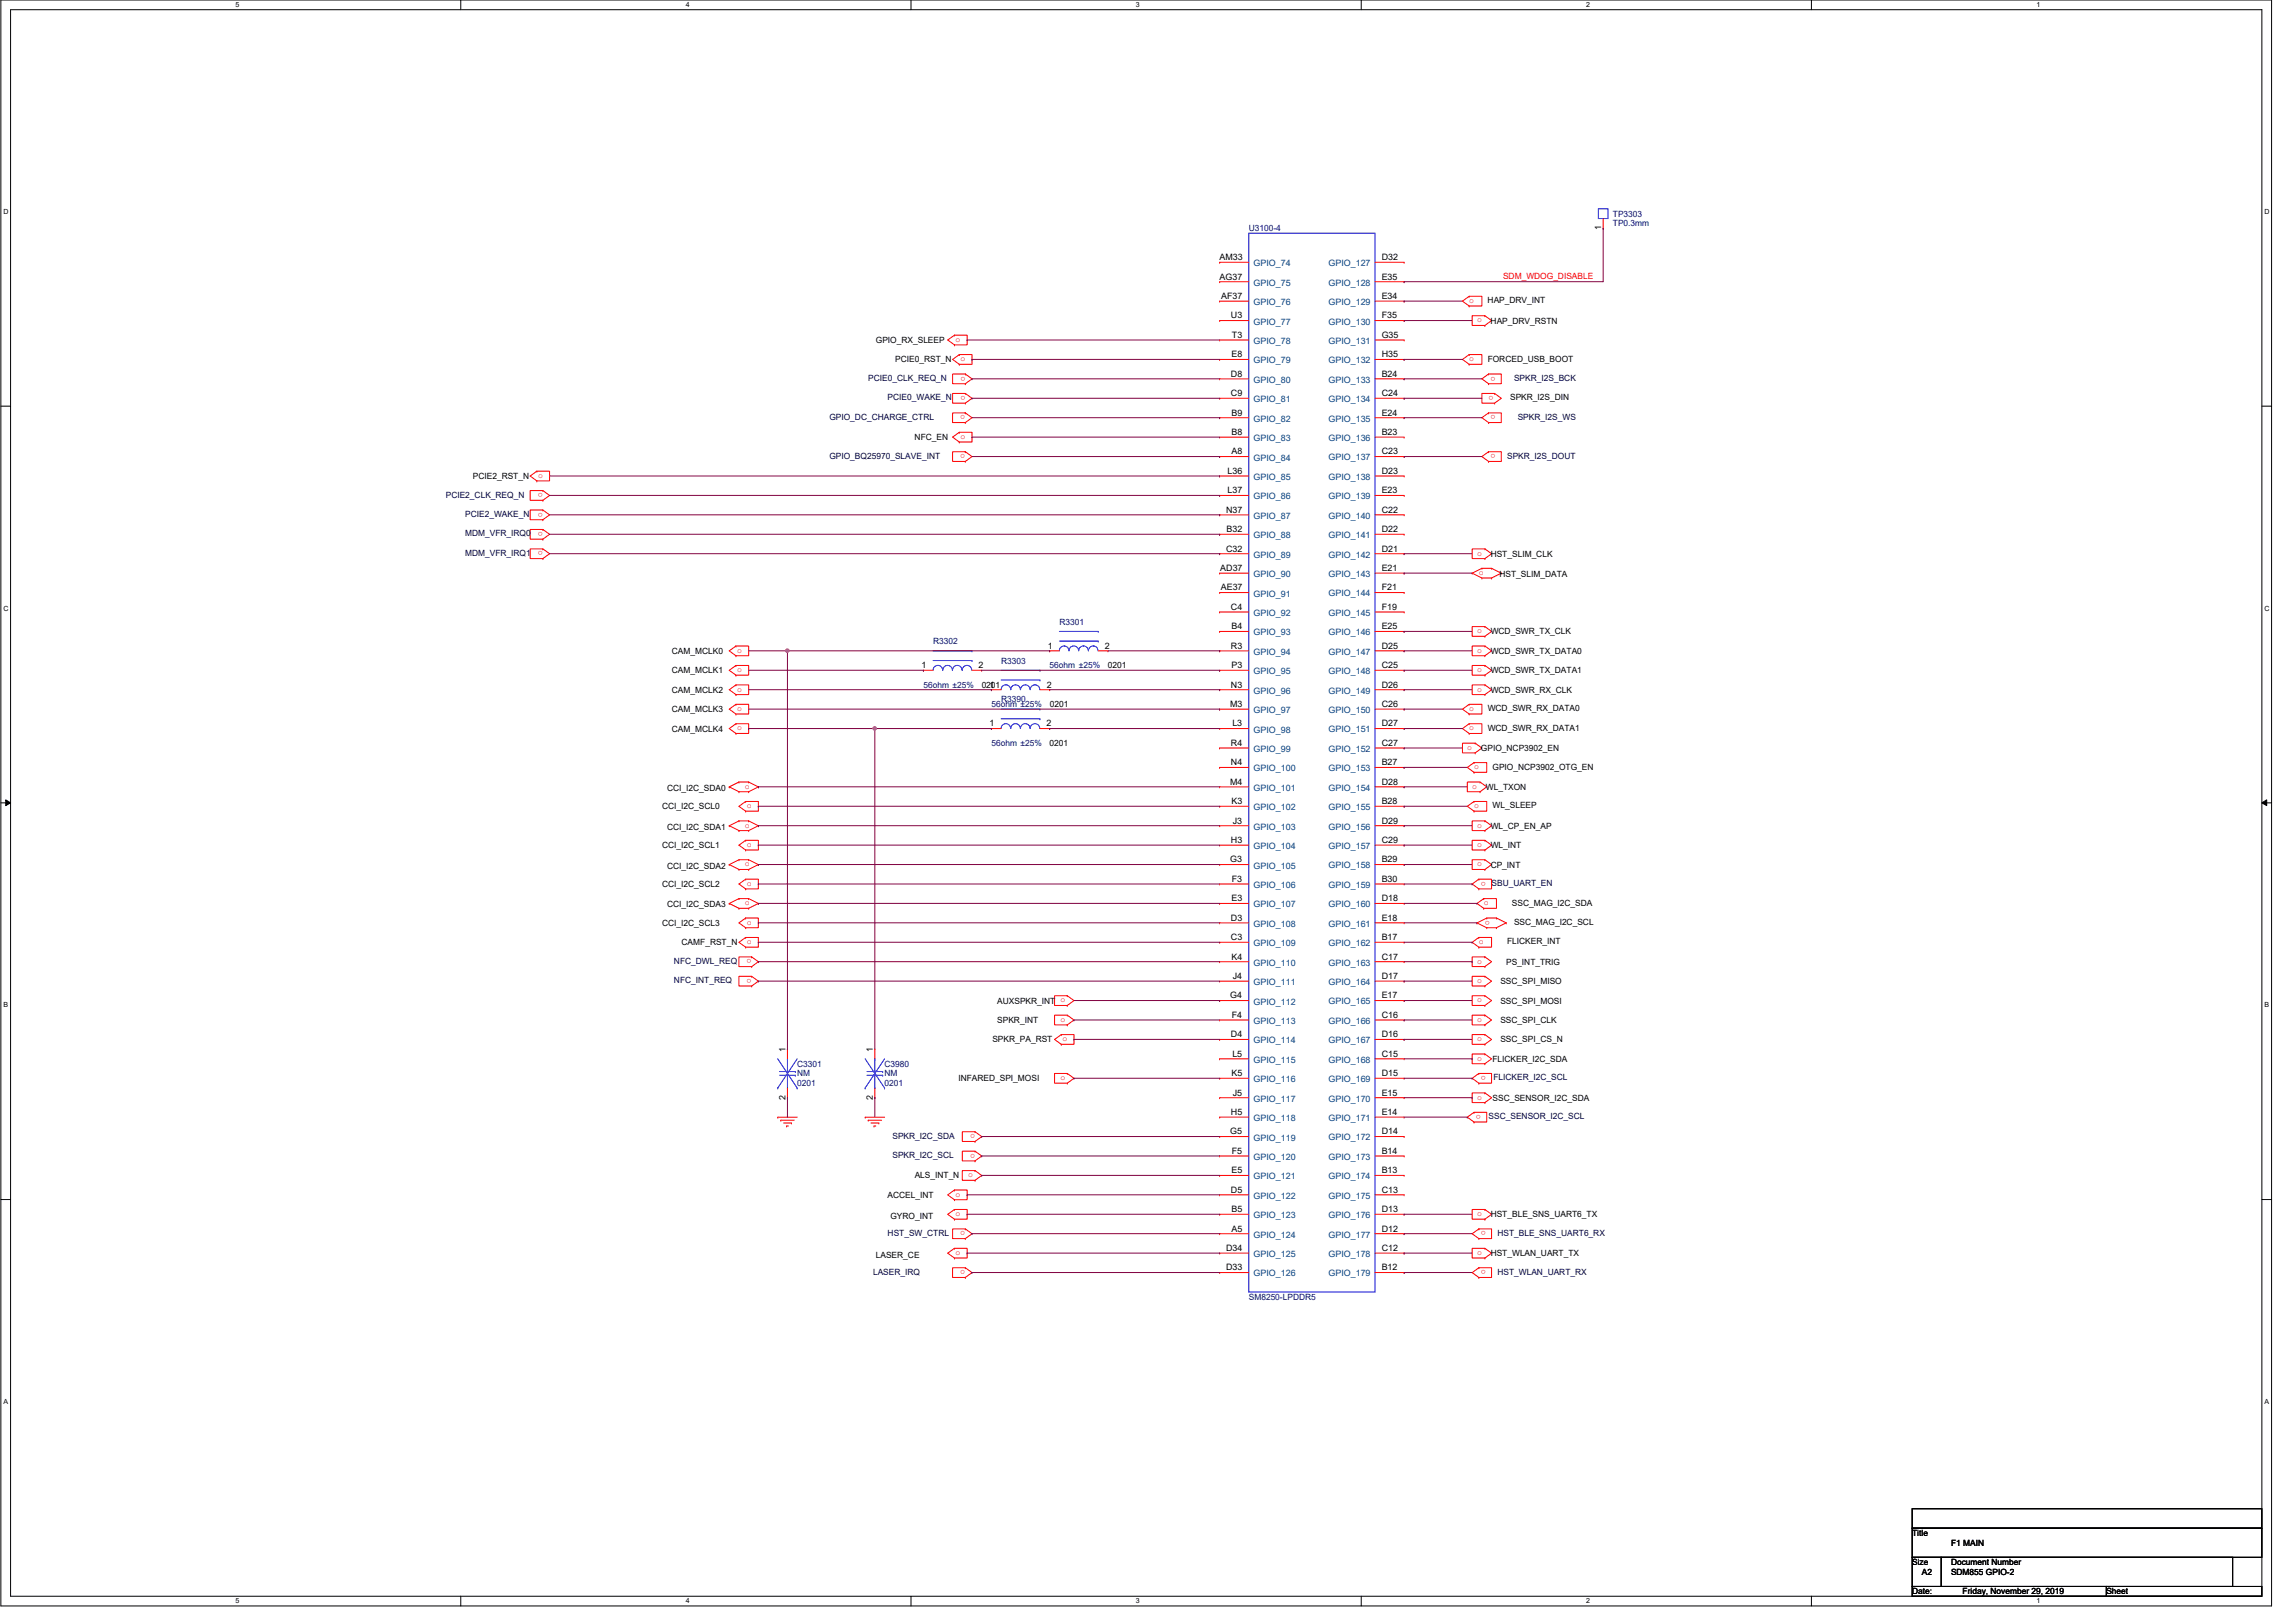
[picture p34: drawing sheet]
<svg xmlns="http://www.w3.org/2000/svg" width="420mm" height="297mm" viewBox="0 0 420 297" stroke-linecap="round" stroke-linejoin="round" font-family="sans-serif">
<defs><g id="words">
<g font-size="1.6" fill="#000080">
<text x="295.3" y="39.7">TP3303</text>
<text x="295.3" y="41.4">TP0.3mm</text>
<text x="228.6" y="42.3">U3100-4</text>
<text x="170.8" y="117.9">R3302</text>
<text x="193.9" y="114.3">R3301</text>
<text x="169.1" y="125.9">56ohm ±25%</text>
<text x="183.3" y="121.4">R3303</text>
<text x="192.2" y="122.3">56ohm ±25%</text>
<text x="181.5" y="129.5">56ohm ±25%</text>
<text x="183.3" y="128.6">R3390</text>
<text x="181.5" y="136.6">56ohm ±25%</text>
<text x="145.9" y="195.2">C3301</text>
<text x="145.9" y="197">NM</text>
<text x="161.9" y="195.2">C3980</text>
<text x="161.9" y="197">NM</text>
<text x="145.9" y="198.8">0201</text>
<text x="161.9" y="198.8">0201</text>
<text x="228.6" y="237.9">SM8250-LPDDR5</text>
</g>
<g font-size="1.6">
<text x="223.2" y="47.6">AM33</text>
<text x="253" y="47.6">D32</text>
<text x="293.1" y="42.1" transform="rotate(-90 293.1 42.1)">1</text>
<text x="223.3" y="51.2">AG37</text>
<text x="253" y="51.2">E35</text>
<text x="223.6" y="54.7">AF37</text>
<text x="225.4" y="58.3">U3</text>
<text x="253" y="58.3">F35</text>
<text x="253" y="54.7">E34</text>
<text x="272.4" y="55.5">HAP_DRV_INT</text>
<text x="272.9" y="59.2">HAP_DRV_RSTN</text>
<text x="160.3" y="62.8">GPIO_RX_SLEEP</text>
<text x="225.4" y="65.4">E8</text>
<text x="225.5" y="61.8">T3</text>
<text x="253" y="65.4">H35</text>
<text x="253" y="61.8">G35</text>
<text x="163.9" y="66.3">PCIE0_RST_N</text>
<text x="225.4" y="69">D8</text>
<text x="253" y="69">B24</text>
<text x="272.4" y="66.2">FORCED_USB_BOOT</text>
<text x="225.4" y="72.5">C9</text>
<text x="225.4" y="76.1">B9</text>
<text x="253" y="76.1">E24</text>
<text x="253" y="72.5">C24</text>
<text x="276.5" y="73.3">SPKR_I2S_DIN</text>
<text x="167.5" y="80.6">NFC_EN</text>
<text x="225.4" y="83.2">A8</text>
<text x="225.4" y="79.6">B8</text>
<text x="253" y="83.2">C23</text>
<text x="253" y="79.6">B23</text>
<text x="86.6" y="87.7">PCIE2_RST_N</text>
<text x="224.7" y="86.7">L36</text>
<text x="253" y="86.7">D23</text>
<text x="224.5" y="93.8">N37</text>
<text x="224.7" y="90.3">L37</text>
<text x="253" y="93.8">C22</text>
<text x="253" y="90.3">E23</text>
<text x="224.5" y="101">C32</text>
<text x="224.6" y="97.4">B32</text>
<text x="253" y="101">D21</text>
<text x="253" y="97.4">D22</text>
<text x="272.9" y="101.9">HST_SLIM_CLK</text>
<text x="223.4" y="104.5">AD37</text>
<text x="253" y="104.5">E21</text>
<text x="274.5" y="105.6">HST_SLIM_DATA</text>
<text x="223.5" y="108.1">AE37</text>
<text x="225.4" y="111.6">C4</text>
<text x="253" y="111.6">F19</text>
<text x="253" y="108.1">F21</text>
<text x="123" y="119.7">CAM_MCLK0</text>
<text x="191.8" y="118.7">1</text>
<text x="202.3" y="118.7">2</text>
<text x="225.4" y="118.7">R3</text>
<text x="225.4" y="115.2">B4</text>
<text x="253" y="118.7">D25</text>
<text x="253" y="115.2">E25</text>
<text x="272.9" y="119.7">WCD_SWR_TX_DATA0</text>
<text x="272.9" y="116.1">WCD_SWR_TX_CLK</text>
<text x="123" y="123.2">CAM_MCLK1</text>
<text x="168.7" y="122.3">1</text>
<text x="179.2" y="122.3">2</text>
<text x="179.7" y="125.9">0201</text>
<text x="181.2" y="125.9">1</text>
<text x="191.6" y="125.9">2</text>
<text x="202.8" y="122.3">0201</text>
<text x="225.4" y="125.9">N3</text>
<text x="225.4" y="122.3">P3</text>
<text x="253" y="125.8">D26</text>
<text x="253" y="122.3">C25</text>
<text x="272.9" y="123.2">WCD_SWR_TX_DATA1</text>
<text x="123" y="130.3">CAM_MCLK3</text>
<text x="123" y="126.8">CAM_MCLK2</text>
<text x="192.2" y="129.5">0201</text>
<text x="225.2" y="129.4">M3</text>
<text x="253" y="129.4">C26</text>
<text x="272.4" y="130.2">WCD_SWR_RX_DATA0</text>
<text x="272.9" y="126.8">WCD_SWR_RX_CLK</text>
<text x="123" y="133.9">CAM_MCLK4</text>
<text x="181.2" y="133">1</text>
<text x="191.6" y="133">2</text>
<text x="192.2" y="136.6">0201</text>
<text x="225.4" y="136.5">R4</text>
<text x="225.6" y="133">L3</text>
<text x="253" y="136.5">C27</text>
<text x="253" y="133">D27</text>
<text x="271.1" y="137.5">GPIO_NCP3902_EN</text>
<text x="272.4" y="133.7">WCD_SWR_RX_DATA1</text>
<text x="225.2" y="143.6">M4</text>
<text x="225.4" y="140.1">N4</text>
<text x="253" y="143.6">D28</text>
<text x="253" y="140.1">B27</text>
<text x="273.2" y="140.8">GPIO_NCP3902_OTG_EN</text>
<text x="121.2" y="148.1">CCI_I2C_SCL0</text>
<text x="122.1" y="144.7">CCI_I2C_SDA0</text>
<text x="225.4" y="147.2">K3</text>
<text x="253" y="147.2">B28</text>
<text x="272" y="144.6">WL_TXON</text>
<text x="273.2" y="148">WL_SLEEP</text>
<text x="121.2" y="155.2">CCI_I2C_SCL1</text>
<text x="122.1" y="151.8">CCI_I2C_SDA1</text>
<text x="225.4" y="154.3">H3</text>
<text x="225.7" y="150.7">J3</text>
<text x="253" y="154.3">C29</text>
<text x="253" y="150.7">D29</text>
<text x="272.9" y="155.2">WL_INT</text>
<text x="272.9" y="151.7">WL_CP_EN_AP</text>
<text x="122.1" y="159">CCI_I2C_SDA2</text>
<text x="225.2" y="157.9">G3</text>
<text x="225.5" y="161.4">F3</text>
<text x="253" y="161.4">B30</text>
<text x="253" y="157.8">B29</text>
<text x="272.9" y="158.8">CP_INT</text>
<text x="121.2" y="162.3">CCI_I2C_SCL2</text>
<text x="122.1" y="166.1">CCI_I2C_SDA3</text>
<text x="225.4" y="165">E3</text>
<text x="253" y="165">D18</text>
<text x="276.8" y="165.7">SSC_MAG_I2C_SDA</text>
<text x="121.2" y="169.5">CCI_I2C_SCL3</text>
<text x="124.8" y="173">CAMF_RST_N</text>
<text x="225.4" y="172.1">C3</text>
<text x="225.4" y="168.5">D3</text>
<text x="253" y="172.1">B17</text>
<text x="253" y="168.5">E18</text>
<text x="275.9" y="172.8">FLICKER_INT</text>
<text x="277.2" y="169.3">SSC_MAG_I2C_SCL</text>
<text x="225.4" y="175.6">K4</text>
<text x="225.7" y="179.2">J4</text>
<text x="253" y="179.2">D17</text>
<text x="253" y="175.6">C17</text>
<text x="275.7" y="176.6">PS_INT_TRIG</text>
<text x="182.6" y="183.7">AUXSPKR_INT o</text>
<text x="225.2" y="182.7">G4</text>
<text x="253" y="182.7">E17</text>
<text x="274.7" y="183.7">SSC_SPI_MOSI</text>
<text x="274.7" y="180.1">SSC_SPI_MISO</text>
<text x="181.7" y="190.8">SPKR_PA_RST</text>
<text x="182.6" y="187.2">SPKR_INT</text>
<text x="225.4" y="189.9">D4</text>
<text x="225.5" y="186.3">F4</text>
<text x="253" y="189.8">D16</text>
<text x="253" y="186.3">C16</text>
<text x="274.7" y="190.8">SSC_SPI_CS_N</text>
<text x="274.7" y="187.2">SSC_SPI_CLK</text>
<text x="143.8" y="192.6" transform="rotate(-90 143.8 192.6)">1</text>
<text x="159.8" y="192.6" transform="rotate(-90 159.8 192.6)">1</text>
<text x="175.5" y="197.9">INFARED_SPI_MOSI</text>
<text x="225.4" y="197">K5</text>
<text x="225.6" y="193.4">L5</text>
<text x="253" y="197">D15</text>
<text x="253" y="193.4">C15</text>
<text x="273.2" y="194.3">FLICKER_I2C_SDA</text>
<text x="143.8" y="201.2" transform="rotate(-90 143.8 201.2)">2</text>
<text x="159.8" y="201.2" transform="rotate(-90 159.8 201.2)">2</text>
<text x="225.7" y="200.5">J5</text>
<text x="253" y="200.5">E15</text>
<text x="273.2" y="201.5">SSC_SENSOR_I2C_SDA</text>
<text x="225.2" y="207.6">G5</text>
<text x="225.4" y="204.1">H5</text>
<text x="253" y="207.6">D14</text>
<text x="253" y="204.1">E14</text>
<text x="167.5" y="215.7">ALS_INT_N</text>
<text x="225.4" y="214.7">E5</text>
<text x="225.5" y="211.2">F5</text>
<text x="253" y="214.7">B13</text>
<text x="253" y="211.2">B14</text>
<text x="162.5" y="219.2">ACCEL_INT</text>
<text x="225.4" y="218.3">D5</text>
<text x="225.4" y="221.9">B5</text>
<text x="253" y="221.9">D13</text>
<text x="253" y="218.3">C13</text>
<text x="163" y="223.1">GYRO_INT</text>
<text x="225.4" y="225.4">A5</text>
<text x="253" y="225.4">D12</text>
<text x="272.9" y="222.8">HST_BLE_SNS_UART6_TX</text>
<text x="160.3" y="230.2">LASER_CE</text>
<text x="224.5" y="232.5">D33</text>
<text x="224.5" y="229">D34</text>
<text x="253" y="232.5">B12</text>
<text x="253" y="229">C12</text>
<text x="272.9" y="229.9">HST_WLAN_UART_TX</text>
<text x="350.1" y="281.1">Title</text>
<text x="350.1" y="286.5">Size</text>
<text x="357.2" y="286.5">Document Number</text>
<text x="357.2" y="282.9">F1 MAIN</text>
<text x="350.1" y="291.8">Date:</text>
<text x="351.9" y="288.2">A2</text>
<text x="357.2" y="288.2">SDM855 GPIO-2</text>
<text x="359.3" y="291.8">Friday, November 29, 2019</text>
<text x="385.6" y="291.8">Sheet</text>
</g>
<g font-size="1.6" fill="#004080">
<text x="229.5" y="52.3">GPIO_75</text>
<text x="229.5" y="48.7">GPIO_74</text>
<text x="243.2" y="52.3">GPIO_128</text>
<text x="243.2" y="48.7">GPIO_127</text>
<text x="229.5" y="59.4">GPIO_77</text>
<text x="229.5" y="55.8">GPIO_76</text>
<text x="243.2" y="59.4">GPIO_130</text>
<text x="243.2" y="55.8">GPIO_129</text>
<text x="229.5" y="62.9">GPIO_78</text>
<text x="243.2" y="62.9">GPIO_131</text>
<text x="229.5" y="70.1">GPIO_80</text>
<text x="229.5" y="66.5">GPIO_79</text>
<text x="243.2" y="70.1">GPIO_133</text>
<text x="243.2" y="66.5">GPIO_132</text>
<text x="229.5" y="77.2">GPIO_82</text>
<text x="229.5" y="73.6">GPIO_81</text>
<text x="243.2" y="77.2">GPIO_135</text>
<text x="243.2" y="73.6">GPIO_134</text>
<text x="229.5" y="80.7">GPIO_83</text>
<text x="243.2" y="80.7">GPIO_136</text>
<text x="229.5" y="87.8">GPIO_85</text>
<text x="229.5" y="84.3">GPIO_84</text>
<text x="243.2" y="87.8">GPIO_138</text>
<text x="243.2" y="84.3">GPIO_137</text>
<text x="229.5" y="94.9">GPIO_87</text>
<text x="229.5" y="91.4">GPIO_86</text>
<text x="243.2" y="94.9">GPIO_140</text>
<text x="243.2" y="91.4">GPIO_139</text>
<text x="229.5" y="98.5">GPIO_88</text>
<text x="243.2" y="98.5">GPIO_141</text>
<text x="229.5" y="105.6">GPIO_90</text>
<text x="229.5" y="102.1">GPIO_89</text>
<text x="243.2" y="105.6">GPIO_143</text>
<text x="243.2" y="102.1">GPIO_142</text>
<text x="229.5" y="112.7">GPIO_92</text>
<text x="229.5" y="109.2">GPIO_91</text>
<text x="243.2" y="112.7">GPIO_145</text>
<text x="243.2" y="109.2">GPIO_144</text>
<text x="229.5" y="119.8">GPIO_94</text>
<text x="229.5" y="116.3">GPIO_93</text>
<text x="243.2" y="119.8">GPIO_147</text>
<text x="243.2" y="116.3">GPIO_146</text>
<text x="229.5" y="123.4">GPIO_95</text>
<text x="243.2" y="123.4">GPIO_148</text>
<text x="229.5" y="130.5">GPIO_97</text>
<text x="229.5" y="127">GPIO_96</text>
<text x="243.2" y="130.5">GPIO_150</text>
<text x="243.2" y="126.9">GPIO_149</text>
<text x="229.5" y="137.6">GPIO_99</text>
<text x="229.5" y="134.1">GPIO_98</text>
<text x="243.2" y="137.6">GPIO_152</text>
<text x="243.2" y="134.1">GPIO_151</text>
<text x="229.5" y="141.2">GPIO_100</text>
<text x="243.2" y="141.2">GPIO_153</text>
<text x="229.5" y="148.3">GPIO_102</text>
<text x="229.5" y="144.7">GPIO_101</text>
<text x="243.2" y="148.3">GPIO_155</text>
<text x="243.2" y="144.7">GPIO_154</text>
<text x="229.5" y="155.4">GPIO_104</text>
<text x="229.5" y="151.8">GPIO_103</text>
<text x="243.2" y="155.4">GPIO_157</text>
<text x="243.2" y="151.8">GPIO_156</text>
<text x="229.5" y="159">GPIO_105</text>
<text x="243.2" y="158.9">GPIO_158</text>
<text x="229.5" y="166.1">GPIO_107</text>
<text x="229.5" y="162.5">GPIO_106</text>
<text x="243.2" y="166.1">GPIO_160</text>
<text x="243.2" y="162.5">GPIO_159</text>
<text x="229.5" y="173.2">GPIO_109</text>
<text x="229.5" y="169.6">GPIO_108</text>
<text x="243.2" y="173.2">GPIO_162</text>
<text x="243.2" y="169.6">GPIO_161</text>
<text x="229.5" y="176.7">GPIO_110</text>
<text x="243.2" y="176.7">GPIO_163</text>
<text x="229.5" y="183.8">GPIO_112</text>
<text x="229.5" y="180.3">GPIO_111</text>
<text x="243.2" y="183.8">GPIO_165</text>
<text x="243.2" y="180.3">GPIO_164</text>
<text x="229.5" y="191">GPIO_114</text>
<text x="229.5" y="187.4">GPIO_113</text>
<text x="243.2" y="191">GPIO_167</text>
<text x="243.2" y="187.4">GPIO_166</text>
<text x="229.5" y="194.5">GPIO_115</text>
<text x="243.2" y="194.5">GPIO_168</text>
<text x="229.5" y="201.6">GPIO_117</text>
<text x="229.5" y="198.1">GPIO_116</text>
<text x="243.2" y="201.6">GPIO_170</text>
<text x="243.2" y="198.1">GPIO_169</text>
<text x="229.5" y="208.7">GPIO_119</text>
<text x="229.5" y="205.2">GPIO_118</text>
<text x="243.2" y="208.7">GPIO_172</text>
<text x="243.2" y="205.2">GPIO_171</text>
<text x="229.5" y="215.8">GPIO_121</text>
<text x="229.5" y="212.3">GPIO_120</text>
<text x="243.2" y="215.8">GPIO_174</text>
<text x="243.2" y="212.3">GPIO_173</text>
<text x="229.5" y="219.4">GPIO_122</text>
<text x="243.2" y="219.4">GPIO_175</text>
<text x="229.5" y="226.5">GPIO_124</text>
<text x="229.5" y="223">GPIO_123</text>
<text x="243.2" y="226.5">GPIO_177</text>
<text x="243.2" y="223">GPIO_176</text>
<text x="229.5" y="233.6">GPIO_126</text>
<text x="229.5" y="230.1">GPIO_125</text>
<text x="243.2" y="233.6">GPIO_179</text>
<text x="243.2" y="230.1">GPIO_178</text>
</g>
<g font-size="1.6" fill="#f00">
<text x="275.2" y="51">SDM_WDOG_DISABLE</text>
<text x="269" y="55.5">o</text>
<text x="270.4" y="59">o</text>
<text x="174.9" y="62.6">o</text>
<text x="175.8" y="66.1">o</text>
<text x="176.7" y="68.9" transform="rotate(180 176.7 68.9)">o</text>
<text x="269" y="66.1">o</text>
<text x="273.8" y="68.9" transform="rotate(180 273.8 68.9)">o</text>
<text x="176.7" y="76" transform="rotate(180 176.7 76)">o</text>
<text x="176.7" y="72.5" transform="rotate(180 176.7 72.5)">o</text>
<text x="273.4" y="72.5" transform="rotate(180 273.4 72.5)">o</text>
<text x="273.8" y="76" transform="rotate(180 273.8 76)">o</text>
<text x="175.8" y="80.3">o</text>
<text x="176.7" y="83.1" transform="rotate(180 176.7 83.1)">o</text>
<text x="273.8" y="83.1" transform="rotate(180 273.8 83.1)">o</text>
<text x="98.5" y="87.5">o</text>
<text x="99.4" y="93.8" transform="rotate(180 99.4 93.8)">o</text>
<text x="99.4" y="90.3" transform="rotate(180 99.4 90.3)">o</text>
<text x="99.4" y="100.9" transform="rotate(180 99.4 100.9)">o</text>
<text x="99.4" y="97.4" transform="rotate(180 99.4 97.4)">o</text>
<text x="270.4" y="101.7">o</text>
<text x="270.7" y="105.2">o</text>
<text x="134.9" y="119.5">o</text>
<text x="270.4" y="119.5">o</text>
<text x="270.4" y="115.9">o</text>
<text x="134.9" y="123">o</text>
<text x="270.4" y="123">o</text>
<text x="134.9" y="130.1">o</text>
<text x="134.9" y="126.6">o</text>
<text x="269" y="130.1">o</text>
<text x="270.4" y="126.6">o</text>
<text x="134.9" y="133.7">o</text>
<text x="268.6" y="137.2">o</text>
<text x="269" y="133.7">o</text>
<text x="269.9" y="140.8">o</text>
<text x="136.3" y="144.4">o</text>
<text x="136.7" y="147.9">o</text>
<text x="269.5" y="144.4">o</text>
<text x="269.9" y="147.9">o</text>
<text x="136.3" y="151.5">o</text>
<text x="136.7" y="155">o</text>
<text x="270.4" y="155">o</text>
<text x="270.4" y="151.5">o</text>
<text x="136.3" y="158.6">o</text>
<text x="270.4" y="158.6">o</text>
<text x="272" y="161.4" transform="rotate(180 272 161.4)">o</text>
<text x="136.3" y="165.7">o</text>
<text x="136.7" y="162.1">o</text>
<text x="271.6" y="165.7">o</text>
<text x="136.7" y="172.8">o</text>
<text x="136.7" y="169.2">o</text>
<text x="270.7" y="172.8">o</text>
<text x="272.7" y="168.5" transform="rotate(180 272.7 168.5)">o</text>
<text x="137.6" y="179.2" transform="rotate(180 137.6 179.2)">o</text>
<text x="137.6" y="175.6" transform="rotate(180 137.6 175.6)">o</text>
<text x="270.4" y="176.4">o</text>
<text x="270.4" y="179.9">o</text>
<text x="270.4" y="183.5">o</text>
<text x="194.1" y="187">o</text>
<text x="194.5" y="190.6">o</text>
<text x="270.4" y="190.6">o</text>
<text x="270.4" y="187">o</text>
<text x="194.1" y="197.7">o</text>
<text x="270.4" y="194.1">o</text>
<text x="272" y="196.9" transform="rotate(180 272 196.9)">o</text>
<text x="270.4" y="201.2">o</text>
<text x="178.5" y="207.6" transform="rotate(180 178.5 207.6)">o</text>
<text x="271.1" y="204" transform="rotate(180 271.1 204)">o</text>
<text x="177.2" y="215.5">o</text>
<text x="178.5" y="211.2" transform="rotate(180 178.5 211.2)">o</text>
<text x="174.9" y="219">o</text>
<text x="174.9" y="222.6">o</text>
<text x="176.7" y="225.4" transform="rotate(180 176.7 225.4)">o</text>
<text x="270.4" y="222.6">o</text>
<text x="272" y="225.4" transform="rotate(180 272 225.4)">o</text>
<text x="174.9" y="229.7">o</text>
<text x="176.7" y="232.5" transform="rotate(180 176.7 232.5)">o</text>
<text x="270.4" y="229.7">o</text>
<text x="272" y="232.5" transform="rotate(180 272 232.5)">o</text>
</g>
<g font-size="1.6" fill="#000040">
<text x="158.9" y="69.7">PCIE0_CLK_REQ_N</text>
<text x="277.2" y="69.7">SPKR_I2S_BCK</text>
<text x="151.8" y="76.8">GPIO_DC_CHARGE_CTRL</text>
<text x="162.5" y="73.3">PCIE0_WAKE_N</text>
<text x="277.9" y="76.8">SPKR_I2S_WS</text>
<text x="151.8" y="83.9">GPIO_BQ25970_SLAVE_INT</text>
<text x="275.9" y="83.9">SPKR_I2S_DOUT</text>
<text x="81.6" y="91.1">PCIE2_CLK_REQ_N</text>
<text x="85.2" y="94.6">PCIE2_WAKE_N</text>
<text x="85.2" y="101.7">MDM_VFR_IRQ1</text>
<text x="85.2" y="98.2">MDM_VFR_IRQ0</text>
<text x="273.1" y="162.2">SBU_UART_EN</text>
<text x="123.4" y="180">NFC_INT_REQ</text>
<text x="123.4" y="176.4">NFC_DWL_REQ</text>
<text x="273.4" y="197.7">FLICKER_I2C_SCL</text>
<text x="163.4" y="208.4">SPKR_I2C_SDA</text>
<text x="272.5" y="204.8">SSC_SENSOR_I2C_SCL</text>
<text x="163.4" y="212">SPKR_I2C_SCL</text>
<text x="162.5" y="226.2">HST_SW_CTRL</text>
<text x="274.1" y="226.2">HST_BLE_SNS_UART6_RX</text>
<text x="159.8" y="233.3">LASER_IRQ</text>
<text x="274.1" y="233.3">HST_WLAN_UART_RX</text>
</g>
<g font-size="1.3">
<text x="43.1" y="1.3">5</text>
<text x="125.5" y="1.3">4</text>
<text x="208" y="1.3">3</text>
<text x="290.4" y="1.3">2</text>
<text x="372.8" y="1.3">1</text>
<text x=".6" y="39.2">D</text>
<text x="414.6" y="39.2">D</text>
<text x=".6" y="111.8">C</text>
<text x="414.6" y="111.8">C</text>
<text x=".6" y="184.4">B</text>
<text x="414.6" y="184.4">B</text>
<text x=".6" y="257">A</text>
<text x="414.6" y="257">A</text>
<text x="43.1" y="293.5">5</text>
<text x="125.5" y="293.5">4</text>
<text x="208" y="293.5">3</text>
<text x="290.4" y="293.5">2</text>
<text x="372.8" y="293.5">1</text>
</g>
</g></defs>
<path d="M.2 0h415.7v293.9h-415.7zM1.9 1.8h412.2v290.3h-412.2z" fill="none" stroke="#000" stroke-width=".18"/>
<g fill="#fff">
<path d="M43.1 .2h.7v1.4h-.7z"/>
<path d="M43.1 292.3h.7v1.4h-.7z"/>
</g>
<path d="M84.4 0v1.8M84.4 292.1v1.8" fill="none" stroke="#000" stroke-width=".18"/>
<g fill="#fff">
<path d="M125.5 .2h.7v1.4h-.7z"/>
<path d="M125.5 292.3h.7v1.4h-.7z"/>
</g>
<path d="M166.8 0v1.8M166.8 292.1v1.8" fill="none" stroke="#000" stroke-width=".18"/>
<g fill="#fff">
<path d="M208 .2h.6v1.4h-.6z"/>
<path d="M208 292.3h.6v1.4h-.6z"/>
</g>
<path d="M249.2 0v1.8M249.2 292.1v1.8" fill="none" stroke="#000" stroke-width=".18"/>
<g fill="#fff">
<path d="M290.4 .2h.7v1.4h-.7z"/>
<path d="M290.4 292.3h.7v1.4h-.7z"/>
</g>
<path d="M331.6 0v1.8M331.6 292.1v1.8" fill="none" stroke="#000" stroke-width=".18"/>
<g fill="#fff">
<path d="M372.8 .2h.7v1.4h-.7z"/>
<path d="M372.8 292.3h.7v1.4h-.7z"/>
<path d="M.6 38.1h.9v1.4h-.9z"/>
<path d="M414.6 38.1h.8v1.4h-.8z"/>
<path d="M.6 110.6h.9v1.4h-.9z"/>
<path d="M414.6 110.6h.8v1.4h-.8z"/>
</g>
<path d="M.2 74.3h1.7M414.1 74.3h1.8" fill="none" stroke="#000" stroke-width=".18"/>
<g fill="#fff">
<path d="M.6 183.2h.8v1.4h-.8z"/>
<path d="M414.6 183.2h.8v1.4h-.8z"/>
</g>
<path d="M.2 146.9h1.7M1 146.4l.9 .5-.9 .5zM414.1 146.9l.9-.5v1zM414.1 146.9h1.8" fill="none" stroke="#000" stroke-width=".18"/>
<path d="M1 146.4l.9 .5-.9 .5zM414.1 146.9l.9-.5v1z" fill="#000"/>
<g fill="#fff">
<path d="M.6 255.8h.8v1.4h-.8z"/>
<path d="M414.6 255.8h.8v1.4h-.8z"/>
</g>
<path d="M.2 219.5h1.7M414.1 219.5h1.8M350.1 276.1h64v3.6h-64zM350.1 279.7h64v5.3h-64zM350.1 285h5.3v5.4h-5.3zM350.1 290.4h35.5v1.7h-35.5zM355.4 285h53.3v5.4h-53.3zM385.6 290.4h28.5v1.7h-28.5z" fill="none" stroke="#000" stroke-width=".18"/>
<g fill="none" stroke="#f00" stroke-width=".18">
<path d="M223.3 58.7h.1M223.3 58.7h5.3M223.3 55.1h.1M223.3 55.1h5.3M223.3 51.6h.1M223.3 51.6h5.3M223.3 48h.1M223.3 48h5.3M251.7 58.7h5.4M251.7 55.1h5.4M251.7 51.6h5.4M251.7 48h5.4"/>
<path d="M257.1 58.7h.1M257.1 55.1h.1M257.1 51.6h.1M257.1 48h.1M269 54.2h.1M269 56h.1M269 54.2h2.3v1.8h-2.3M269 54.2l-1.3 .9 1.3 .9M271.8 57.8h.1M271.8 59.6h.1M271.8 57.8h-2.3v1.8h2.3M271.8 57.8l1.3 .9-1.3 .9"/>
<path d="M293.5 41.8h.1M293.5 40v1.8M174.7 61.3h.1M174.7 63.1h.1M174.7 61.3h2.4v1.8h-2.4M174.7 61.3l-1.2 .9 1.2 .9M175.6 79.1h.1M175.6 79.1h2.4v1.8h-2.4M175.6 79.1l-1.2 .9 1.2 .9M175.6 64.9h.1M175.6 66.7h.1M175.6 64.9h2.4v1.8h-2.4"/>
<path d="M175.6 64.9l-1.2 .9 1.2 .9M176.7 77.3h.1M176.7 75.6h.1M176.7 75.6h-2.3v1.7h2.3M176.7 75.6l1.3 .9-1.3 .8M176.7 73.8h.1M176.7 72h.1M176.7 72h-2.3v1.8h2.3M176.7 72l1.3 .9-1.3 .9M176.7 70.2h.1M176.7 68.5h.1M176.7 68.5h-2.3v1.7h2.3"/>
<path d="M176.7 68.5l1.3 .8-1.3 .9M223.3 76.5h.1M223.3 76.5h5.3M223.3 72.9h.1M223.3 72.9h5.3M223.3 69.3h.1M223.3 69.3h5.3M223.3 65.8h.1M223.3 65.8h5.3M223.3 62.2h.1M223.3 62.2h5.3M251.7 76.4h5.4"/>
<path d="M251.7 72.9h5.4M251.7 69.3h5.4M251.7 65.8h5.4M251.7 62.2h5.4M257.1 76.4h.1M257.1 72.9h.1M257.1 69.3h.1M257.1 65.8h.1M257.1 62.2h.1M269 64.9h.1M269 66.7h.1M269 64.9h2.3v1.8h-2.3"/>
<path d="M269 64.9l-1.3 .9 1.3 .9M272.5 70.2h.1M272.5 68.5h.1M272.5 68.5h2.4v1.7h-2.4M272.5 68.5l-1.2 .8 1.2 .9M272.5 77.3h.1M272.5 75.6h.1M272.5 75.6h2.4v1.7h-2.4M272.5 75.6l-1.2 .9 1.2 .8M273.6 73.8h.1M273.6 72h.1M273.6 72h-2.3v1.8h2.3"/>
<path d="M273.6 72l1.3 .9-1.3 .9M98.3 86.2h.1M98.3 88h.1M98.3 86.2h2.3v1.8h-2.3M98.3 86.2l-1.2 .9 1.2 .9M99.4 98.7h.1M99.4 96.9h.1M99.4 96.9h-2.3v1.8h2.3M99.4 96.9l1.2 .9-1.2 .9M99.4 95.1h.1M99.4 93.3h.1M99.4 93.3h-2.3v1.8h2.3"/>
<path d="M99.4 93.3l1.2 .9-1.2 .9M99.4 91.6h.1M99.4 89.8h.1M99.4 89.8h-2.3v1.8h2.3M99.4 89.8l1.2 .9-1.2 .9M175.6 80.9h.1M176.7 84.5h.1M176.7 82.7h.1M176.7 82.7h-2.3v1.8h2.3M176.7 82.7l1.3 .9-1.3 .9M223.3 97.8h.1M223.3 97.8h5.3"/>
<path d="M223.3 94.2h.1M223.3 94.2h5.3M223.3 90.7h.1M223.3 90.7h5.3M223.3 87.1h.1M223.3 87.1h5.3M223.3 83.6h.1M223.3 83.6h5.3M223.3 80h.1M223.3 80h5.3M251.7 97.8h5.4M251.7 94.2h5.4"/>
<path d="M251.7 90.7h5.4M251.7 87.1h5.4M251.7 83.6h5.4M251.7 80h5.4M257.1 97.8h.1M257.1 94.2h.1M257.1 90.7h.1M257.1 87.1h.1M257.1 83.6h.1M257.1 80h.1M272.5 84.5h.1M272.5 82.7h.1"/>
<path d="M272.5 82.7h2.4v1.8h-2.4M272.5 82.7l-1.2 .9 1.2 .9M99.4 102.2h.1M99.4 100.5h.1M99.4 100.5h-2.3v1.7h2.3M99.4 100.5l1.2 .8-1.2 .9M134.7 118.2h.1M134.7 118.2h2.4v1.8h-2.4M134.7 118.2l-1.2 .9 1.2 .9M192.2 119.1h.1M192.2 119.1h1.7M201.1 119.1h1.7"/>
<path d="M202.8 119.1h.1M223.3 119.1h.1M223.3 119.1h5.3M223.3 115.6h.1M223.3 115.6h5.3M223.3 112h.1M223.3 112h5.3M223.3 108.5h.1M223.3 108.5h5.3M223.3 104.9h.1M223.3 104.9h5.3M223.3 101.3h.1"/>
<path d="M223.3 101.3h5.3M251.7 119.1h5.4M251.7 115.6h5.4M251.7 112h5.4M251.7 108.5h5.4M251.7 104.9h5.4M251.7 101.3h5.4M257.1 119.1h.1M257.1 115.6h.1M257.1 112h.1M257.1 108.5h.1M257.1 104.9h.1"/>
<path d="M257.1 101.3h.1M269.5 104.9h.1M269.5 104.9l1.8 .9M271.3 104h.1M271.3 105.8h.1M271.3 104l-1.8 .9M271.3 104h1.8M271.3 105.8h1.8M271.8 118.2h.1M271.8 118.2h-2.3v1.8h2.3M271.8 118.2l1.3 .9-1.3 .9M271.8 114.7h.1"/>
<path d="M271.8 116.5h.1M271.8 114.7h-2.3v1.8h2.3M271.8 114.7l1.3 .9-1.3 .9M271.9 100.5h.1M271.9 102.2h.1M271.9 100.5h-2.4v1.7h2.4M271.9 100.5l1.2 .8-1.2 .9M273.1 104h.1M273.1 105.8h.1M273.1 104l1.8 .9M274.9 104.9h.1M274.9 104.9l-1.8 .9"/>
<path d="M134.7 132.5h.1M134.7 134.2h.1M134.7 132.5h2.4v1.7h-2.4M134.7 132.5l-1.2 .8 1.2 .9M134.7 128.9h.1M134.7 130.7h.1M134.7 128.9h2.4v1.8h-2.4M134.7 128.9l-1.2 .9 1.2 .9M134.7 125.3h.1M134.7 127.1h.1M134.7 125.3h2.4v1.8h-2.4M134.7 125.3l-1.2 .9 1.2 .9"/>
<path d="M134.7 121.8h.1M134.7 123.6h.1M134.7 121.8h2.4v1.8h-2.4M134.7 121.8l-1.2 .9 1.2 .9M134.7 120h.1M169.1 122.7h.1M169.1 122.7h1.7M177.9 122.7h1.8M179.7 122.7h.1M181.5 133.3h.1M181.5 133.3h1.8M181.5 126.2h.1"/>
<path d="M181.5 126.2h1.8M190.4 133.3h1.8M190.4 126.2h1.8M192.2 133.3h.1M192.2 126.2h.1M223.3 136.9h.1M223.3 136.9h5.3M223.3 133.3h.1M223.3 133.3h5.3M223.3 129.8h.1M223.3 129.8h5.3M223.3 126.2h.1"/>
<path d="M223.3 126.2h5.3M223.3 122.7h.1M223.3 122.7h5.3M251.7 136.9h5.4M251.7 133.3h5.4M251.7 129.8h5.4M251.7 126.2h5.4M251.7 122.7h5.4M257.1 136.9h.1M257.1 133.3h.1M257.1 129.8h.1M257.1 126.2h.1"/>
<path d="M257.1 122.7h.1M269 132.5h.1M269 134.2h.1M269 132.5h2.3v1.7h-2.3M269 132.5l-1.3 .8 1.3 .9M269 128.9h.1M269 130.7h.1M269 128.9h2.3v1.8h-2.3M269 128.9l-1.3 .9 1.3 .9M269.9 139.6h.1M269.9 139.6h2.3v1.7h-2.3M269.9 139.6l-1.3 .9 1.3 .8"/>
<path d="M270.1 136h.1M270.1 137.8h.1M270.1 136h-2.4v1.8h2.4M270.1 136l1.2 .9-1.2 .9M271.8 125.3h.1M271.8 127.1h.1M271.8 125.3h-2.3v1.8h2.3M271.8 125.3l1.3 .9-1.3 .9M271.8 121.8h.1M271.8 123.6h.1M271.8 121.8h-2.3v1.8h2.3M271.8 121.8l1.3 .9-1.3 .9"/>
<path d="M271.8 120h.1M133.5 158.2h.1M133.5 158.2l1.8 .9M133.5 151.1h.1M133.5 151.1l1.8 .9M133.5 144h.1M133.5 144l1.8 .9M135.3 157.3h.1M135.3 159.1h.1M135.3 157.3h1.8M135.3 157.3l-1.8 .9M135.3 159.1h1.8"/>
<path d="M135.3 150.2h.1M135.3 152h.1M135.3 150.2h1.8M135.3 150.2l-1.8 .9M135.3 152h1.8M135.3 143.1h.1M135.3 144.9h.1M135.3 143.1h1.8M135.3 143.1l-1.8 .9M135.3 144.9h1.8M136.5 153.8h.1M136.5 155.6h.1"/>
<path d="M136.5 153.8h2.3v1.8h-2.3M136.5 153.8l-1.2 .9 1.2 .9M136.5 146.7h.1M136.5 148.5h.1M136.5 146.7h2.3v1.8h-2.3M136.5 146.7l-1.2 .9 1.2 .9M137.1 157.3h.1M137.1 159.1h.1M137.1 157.3l1.7 .9M137.1 150.2h.1M137.1 152h.1M137.1 150.2l1.7 .9"/>
<path d="M137.1 143.1h.1M137.1 144.9h.1M137.1 143.1l1.7 .9M138.8 158.2h.1M138.8 158.2l-1.7 .9M138.8 151.1h.1M138.8 151.1l-1.7 .9M138.8 144h.1M138.8 144l-1.7 .9M223.3 158.2h.1M223.3 158.2h5.3M223.3 154.7h.1"/>
<path d="M223.3 154.7h5.3M223.3 151.1h.1M223.3 151.1h5.3M223.3 147.6h.1M223.3 147.6h5.3M223.3 144h.1M223.3 144h5.3M223.3 140.5h.1M223.3 140.5h5.3M251.7 158.2h5.4M251.7 154.7h5.4M251.7 151.1h5.4"/>
<path d="M251.7 147.6h5.4M251.7 144h5.4M251.7 140.5h5.4M257.1 158.2h.1M257.1 154.7h.1M257.1 151.1h.1M257.1 147.6h.1M257.1 144h.1M257.1 140.5h.1M269.9 146.7h.1M269.9 148.5h.1M269.9 146.7h2.3v1.8h-2.3"/>
<path d="M269.9 146.7l-1.3 .9 1.3 .9M269.9 141.3h.1M271 143.1h.1M271 144.9h.1M271 143.1h-2.4v1.8h2.4M271 143.1l1.2 .9-1.2 .9M271.8 157.3h.1M271.8 159.1h.1M271.8 157.3h-2.3v1.8h2.3M271.8 157.3l1.3 .9-1.3 .9M271.8 153.8h.1M271.8 155.6h.1"/>
<path d="M271.8 153.8h-2.3v1.8h2.3M271.8 153.8l1.3 .9-1.3 .9M271.8 150.2h.1M271.8 152h.1M271.8 150.2h-2.3v1.8h2.3M271.8 150.2l1.3 .9-1.3 .9M133.5 165.4h.1M133.5 165.4l1.8 .8M135.3 164.5h.1M135.3 166.2h.1M135.3 164.5h1.8M135.3 164.5l-1.8 .9"/>
<path d="M135.3 166.2h1.8M136.5 171.6h.1M136.5 173.4h.1M136.5 171.6h2.3v1.8h-2.3M136.5 171.6l-1.2 .9 1.2 .9M136.5 168h.1M136.5 169.8h.1M136.5 168h2.3v1.8h-2.3M136.5 168l-1.2 .9 1.2 .9M136.5 160.9h.1M136.5 162.7h.1M136.5 160.9h2.3v1.8h-2.3"/>
<path d="M136.5 160.9l-1.2 .9 1.2 .9M137.1 164.5h.1M137.1 166.2h.1M137.1 164.5l1.7 .9M137.6 178.7h.1M137.6 178.7h-2.3v1.8h2.3M137.6 178.7l1.2 .9-1.2 .9M137.6 176.9h.1M137.6 175.1h.1M137.6 175.1h-2.3v1.8h2.3M137.6 175.1l1.2 .9-1.2 .9M138.8 165.4h.1"/>
<path d="M138.8 165.4l-1.7 .8M223.3 179.6h.1M223.3 179.6h5.3M223.3 176h.1M223.3 176h5.3M223.3 172.5h.1M223.3 172.5h5.3M223.3 168.9h.1M223.3 168.9h5.3M223.3 165.3h.1M223.3 165.3h5.3M223.3 161.8h.1"/>
<path d="M223.3 161.8h5.3M251.7 179.6h5.4M251.7 176h5.4M251.7 172.5h5.4M251.7 168.9h5.4M251.7 165.3h5.4M251.7 161.8h5.4M257.1 179.6h.1M257.1 176h.1M257.1 172.5h.1M257.1 168.9h.1M257.1 165.3h.1"/>
<path d="M257.1 161.8h.1M270.4 168.9h.1M270.4 168.9l1.8 .9M270.7 171.6h.1M270.7 173.3h.1M270.7 171.6h2.4v1.7h-2.4M270.7 171.6l-1.2 .9 1.2 .8M270.7 162.7h.1M270.7 160.9h.1M270.7 160.9h2.4v1.8h-2.4M270.7 160.9l-1.2 .9 1.2 .9M271.6 164.5h.1"/>
<path d="M271.6 166.2h.1M271.6 164.5h2.4v1.7h-2.4M271.6 164.5l-1.2 .9 1.2 .8M271.8 175.1h.1M271.8 176.9h.1M271.8 175.1h-2.3v1.8h2.3M271.8 175.1l1.3 .9-1.3 .9M271.8 178.7h.1M271.8 178.7h-2.3v1.8h2.3M271.8 178.7l1.3 .9-1.3 .9M272.2 169.8h.1M272.2 168h.1"/>
<path d="M272.2 169.8h1.8M272.2 168l-1.8 .9M272.2 168h1.8M274 169.8h.1M274 168h.1M274 168l1.7 .9M275.7 168.9h.1M275.7 168.9l-1.7 .9M137.6 180.5h.1M144.2 199.1v1.8M144.2 192h.1M144.2 192v1.8"/>
<path d="M160.2 199.1v1.8M160.2 192h.1M160.2 192v1.8M194.3 189.4h.1M194.3 191.1h.1M194.3 189.4h2.3v1.7h-2.3M194.3 189.4l-1.2 .8 1.2 .9M195.4 185.8h.1M195.4 187.6h.1M195.4 185.8h-2.3v1.8h2.3M195.4 185.8l1.2 .9-1.2 .9M195.4 182.2h.1"/>
<path d="M195.4 184h.1M195.4 182.2h-2.3v1.8h2.3M195.4 182.2l1.2 .9-1.2 .9M195.4 196.5h.1M195.4 198.2h.1M195.4 196.5h-2.3v1.7h2.3M195.4 196.5l1.2 .9-1.2 .8M223.3 197.3h.1M223.3 197.3h5.3M223.3 193.8h.1M223.3 193.8h5.3M223.3 190.2h.1"/>
<path d="M223.3 190.2h5.3M223.3 186.7h.1M223.3 186.7h5.3M223.3 183.1h.1M223.3 183.1h5.3M251.7 197.3h5.4M251.7 193.8h5.4M251.7 190.2h5.4M251.7 186.7h5.4M251.7 183.1h5.4M257.1 197.3h.1M257.1 193.8h.1"/>
<path d="M257.1 190.2h.1M257.1 186.7h.1M257.1 183.1h.1M270.7 198.2h.1M270.7 196.5h.1M270.7 196.5h2.4v1.7h-2.4M270.7 196.5l-1.2 .9 1.2 .8M271.8 192.9h.1M271.8 194.7h.1M271.8 192.9h-2.3v1.8h2.3M271.8 192.9l1.3 .9-1.3 .9M271.8 189.3h.1"/>
<path d="M271.8 191.1h.1M271.8 189.3h-2.3v1.8h2.3M271.8 189.3l1.3 .9-1.3 .9M271.8 185.8h.1M271.8 187.6h.1M271.8 185.8h-2.3v1.8h2.3M271.8 185.8l1.3 .9-1.3 .9M271.8 182.2h.1M271.8 184h.1M271.8 182.2h-2.3v1.8h2.3M271.8 182.2l1.3 .9-1.3 .9M271.8 180.5h.1"/>
<path d="M142.4 204.5h.1M142.4 204.5h3.6M142.9 205h.1M142.9 205h2.5M143.5 205.5h1.4M144 206.1h.1M144 206.1h.3M144.2 200.9h.1M144.9 205.5h.1M158.4 204.5h.1M158.4 204.5h3.6M158.9 205h.1"/>
<path d="M158.9 205h2.5M159.5 205.5h1.4M160 206.1h.1M160 206.1h.3M160.2 200.9h.1M160.9 205.5h.1M174.7 217.8h.1M174.7 219.6h.1M174.7 217.8h2.4v1.8h-2.4M174.7 217.8l-1.2 .9 1.2 .9M178.5 214.2h.1M178.5 216h.1"/>
<path d="M178.5 214.2h-2.3v1.8h2.3M178.5 214.2l1.2 .9-1.2 .9M178.5 212.5h.1M178.5 210.7h.1M178.5 210.7h-2.3v1.8h2.3M178.5 210.7l1.2 .9-1.2 .9M178.5 208.9h.1M178.5 207.1h.1M178.5 207.1h-2.3v1.8h2.3M178.5 207.1l1.2 .9-1.2 .9M223.3 218.7h.1M223.3 218.7h5.3"/>
<path d="M223.3 215.1h.1M223.3 215.1h5.3M223.3 211.6h.1M223.3 211.6h5.3M223.3 208h.1M223.3 208h5.3M223.3 204.5h.1M223.3 204.5h5.3M223.3 200.9h.1M223.3 200.9h5.3M251.7 218.7h5.4M251.7 215.1h5.4"/>
<path d="M251.7 211.6h5.4M251.7 208h5.4M251.7 204.5h5.4M251.7 200.9h5.4M257.1 218.7h.1M257.1 215.1h.1M257.1 211.6h.1M257.1 208h.1M257.1 204.5h.1M257.1 200.9h.1M269.9 205.4h.1M269.9 203.6h.1"/>
<path d="M269.9 203.6h2.3v1.8h-2.3M269.9 203.6l-1.3 .9 1.3 .9M271.8 200h.1M271.8 201.8h.1M271.8 200h-2.3v1.8h2.3M271.8 200l1.3 .9-1.3 .9M174.7 228.5h.1M174.7 230.2h.1M174.7 228.5h2.4v1.7h-2.4M174.7 228.5l-1.2 .9 1.2 .8M174.7 221.4h.1M174.7 223.1h.1"/>
<path d="M174.7 221.4h2.4v1.7h-2.4M174.7 221.4l-1.2 .8 1.2 .9M176.7 233.8h.1M176.7 232h.1M176.7 232h-2.3v1.8h2.3M176.7 232l1.3 .9-1.3 .9M176.7 226.7h.1M176.7 224.9h.1M176.7 224.9h-2.3v1.8h2.3M176.7 224.9l1.3 .9-1.3 .9M223.3 232.9h.1M223.3 232.9h5.3"/>
<path d="M223.3 229.3h.1M223.3 229.3h5.3M223.3 225.8h.1M223.3 225.8h5.3M223.3 222.2h.1M223.3 222.2h5.3M251.7 232.9h5.4M251.7 229.3h5.4M251.7 225.8h5.4M251.7 222.2h5.4M257.1 232.9h.1M257.1 229.3h.1"/>
<path d="M257.1 225.8h.1M257.1 222.2h.1M270.7 233.8h.1M270.7 232h.1M270.7 232h2.4v1.8h-2.4M270.7 232l-1.2 .9 1.2 .9M270.7 226.7h.1M270.7 224.9h.1M270.7 224.9h2.4v1.8h-2.4M270.7 224.9l-1.2 .9 1.2 .9M271.8 228.5h.1M271.8 230.2h.1"/>
<path d="M271.8 228.5h-2.3v1.7h2.3M271.8 228.5l1.3 .9-1.3 .8M271.8 221.4h.1M271.8 223.1h.1M271.8 221.4h-2.3v1.7h2.3M271.8 221.4l1.3 .8-1.3 .9"/>
</g>
<g fill="none" stroke="#00f" stroke-width=".18">
<path d="M292.6 38.2h1.8v1.8h-1.8zM228.6 42.7h23.1v193.8h-23.1zM170.8 119.1h7.1M177.9 119.1h.1M193.9 119.1a.87 .87 0 0 1 .9-.9 .87 .87 0 0 1 .9 .9M193.9 117.3h7.2M193.9 115.6h7.2M195.7 119.1a.87 .87 0 0 1 .9-.9 .87 .87 0 0 1 .9 .9M197.5 119.1a.87 .87 0 0 1 .9-.9 .87 .87 0 0 1 .8 .9M199.3 119.1a.87 .87 0 0 1 .8-.9 .87 .87 0 0 1 .9 .9M201.1 117.3h.1M201.1 115.6h.1"/>
<path d="M170.8 122.7a.87 .87 0 0 1 .9-.9 .87 .87 0 0 1 .9 .9M170.8 120.9h7.1M172.6 122.7a.87 .87 0 0 1 .9-.9 .87 .87 0 0 1 .8 .9M174.4 122.7a.87 .87 0 0 1 .9-.9 .87 .87 0 0 1 .8 .9M176.2 122.7a.87 .87 0 0 1 .8-.9 .87 .87 0 0 1 .9 .9M177.9 120.9h.1M183.3 133.3a.87 .87 0 0 1 .8-.9 .87 .87 0 0 1 .9 .9M183.3 131.6h7.1M183.3 129.8h7.1M183.3 126.2a.87 .87 0 0 1 .9-.9 .87 .87 0 0 1 .8 .9M183.3 124.5h7.1M183.3 122.7h7.1"/>
<path d="M185.1 133.3a.87 .87 0 0 1 .8-.9 .87 .87 0 0 1 .9 .9M185.1 126.2a.87 .87 0 0 1 .8-.9 .87 .87 0 0 1 .9 .9M186.8 133.3a.87 .87 0 0 1 .9-.9 .87 .87 0 0 1 .9 .9M186.8 126.2a.87 .87 0 0 1 .9-.9 .87 .87 0 0 1 .9 .9M188.6 133.3a.87 .87 0 0 1 .9-.9 .87 .87 0 0 1 .8 .9M188.6 126.2a.87 .87 0 0 1 .9-.9 .87 .87 0 0 1 .9 .9M190.4 131.6h.1M190.4 129.8h.1M190.4 124.5h.1M190.4 122.7h.1M142.4 199.1h.1M142.4 193.8l3.5 5.3"/>
<path d="M142.7 196.1h2.9M142.7 196.8h2.9M144.2 193.8h.1M144.2 199.1h.1M144.2 193.8v2.3M144.2 196.8v2.3M145.6 196.1h.1M145.6 196.8h.1M145.9 199.1h.1M145.9 193.8l-3.5 5.3M158.4 199.1h.1M158.4 193.8l3.5 5.3"/>
<path d="M158.7 196.1h2.9M158.7 196.8h2.9M160.2 193.8h.1M160.2 199.1h.1M160.2 193.8v2.3M160.2 196.8v2.3M161.6 196.1h.1M161.6 196.8h.1M161.9 199.1h.1M161.9 193.8l-3.5 5.3"/>
</g>
<g fill="none" stroke="#800040" stroke-width=".18">
<path d="M257.1 55.1h.1M257.1 55.1h10.6M257.1 51.6h.1M257.1 51.6h36.4M177.9 65.8h.1M177.9 69.3h.1M177.9 72.9h.1M177.9 65.8h45.4M177.9 69.3h45.4M177.9 72.9h45.4M257.1 65.8h.1M257.1 65.8h10.6"/>
<path d="M100.6 87.1h122.7M100.6 90.7h122.7M100.6 94.2h122.7M100.6 97.8h122.7M223.3 87.1h.1M223.3 90.7h.1M223.3 94.2h.1M223.3 97.8h.1M100.6 101.3h122.7M137.1 119.1h7.1M144.2 119.1h.1M144.2 119.1v72.9"/>
<path d="M223.3 101.3h.1M257.1 101.3h.1M257.1 104.9h.1M257.1 115.6h.1M257.1 101.3h12.4M257.1 104.9h12.4M257.1 115.6h12.4M144.2 192h.1"/>
</g>
<circle cx="144.1" cy="119.1" r=".32" fill="#f0f"/>
<circle cx="144.1" cy="119.1" r=".32" fill="none" stroke="#f0f" stroke-width=".18"/>
<g fill="none" stroke="#800040" stroke-width=".18">
<path d="M257.1 58.7h.1M257.1 58.7h12.4M293.5 41.8h.1M293.5 41.8v9.8M177.1 62.2h.1M177.1 62.2h46.2M177.9 76.4h45.4M223.3 76.4h.1M257.1 76.4h.1M257.1 69.3h.1M257.1 72.9h.1M257.1 76.4h14.2"/>
<path d="M257.1 69.3h14.2M257.1 72.9h14.2M177.9 80h.1M177.9 83.6h45.4M177.9 80h45.4M223.3 83.6h.1M257.1 83.6h.1M257.1 83.6h14.2M144.2 119.1h48M192.2 119.1h.1M257.1 119.1h.1M257.1 119.1h12.4"/>
<path d="M137.1 133.3h.1M137.1 122.7h32M137.1 126.2h44.4M137.1 129.8h86.2M137.1 133.3h44.4M160.2 133.3h.1M160.2 133.3v58.7M169.1 122.7h.1M179.7 122.7h43.6M181.5 126.2h.1M181.5 133.3h.1M192.2 133.3h.1"/>
<path d="M192.2 133.3h31.1M223.3 122.7h.1M223.3 129.8h.1M257.1 122.7h.1M257.1 126.2h.1M257.1 129.8h.1M257.1 133.3h.1M257.1 136.9h.1M257.1 122.7h12.4M257.1 126.2h12.4M257.1 129.8h10.6M257.1 133.3h10.6"/>
<path d="M257.1 136.9h10.6M138.8 144h.1M138.8 147.6h.1M138.8 151.1h.1M138.8 154.7h.1M138.8 158.2h.1M138.8 144h84.5M138.8 147.6h84.5M138.8 151.1h84.5M138.8 154.7h84.5M138.8 158.2h84.5M257.1 140.4h.1"/>
<path d="M257.1 144h.1M257.1 147.6h.1M257.1 151.1h.1M257.1 154.7h.1M257.1 158.2h.1M257.1 140.4h11.5M257.1 144h11.5M257.1 147.6h11.5M257.1 151.1h12.4M257.1 154.7h12.4M257.1 158.2h12.4M138.8 161.8h.1"/>
<path d="M138.8 165.3h.1M138.8 168.9h.1M138.8 172.4h.1M138.8 176h.1M138.8 179.6h.1M138.8 161.8h84.5M138.8 165.3h84.5M138.8 168.9h84.5M138.8 172.4h84.5M138.8 176h84.5M138.8 179.6h84.5M257.1 179.6h.1"/>
<path d="M257.1 161.8h12.4M257.1 172.4h12.4M257.1 179.6h12.4M269.5 161.8h.1M269.5 172.4h.1M196.6 190.2h.1M196.6 197.3h.1M196.6 186.7h.1M196.6 183.1h26.7M196.6 186.7h26.7M196.6 190.2h26.7M196.6 197.3h26.7"/>
<path d="M223.3 183.1h.1M257.1 183.1h.1M257.1 186.7h.1M257.1 190.2h.1M257.1 183.1h12.4M257.1 186.7h12.4M257.1 190.2h12.4M257.1 197.3h12.4M257.1 193.8h12.4M269.5 193.8h.1M269.5 197.3h.1M160.2 200.9h.1"/>
<path d="M160.2 200.9v3.6M177.1 218.7h.1M177.1 218.7h46.2M179.7 208h.1M179.7 211.6h.1M179.7 215.1h.1M179.7 208h43.6M179.7 211.6h43.6M179.7 215.1h43.6M257.1 200.9h12.4M257.1 204.5h11.5M268.6 204.5h.1"/>
<path d="M269.5 200.9h.1M177.1 222.2h.1M177.1 229.3h.1M177.1 222.2h46.2M177.1 229.3h46.2M177.9 225.8h.1M177.9 232.9h.1M177.9 225.8h45.4M177.9 232.9h45.4M257.1 222.2h.1M257.1 225.8h.1M257.1 229.3h.1"/>
<path d="M257.1 232.9h.1M257.1 222.2h12.4M257.1 225.8h12.4M257.1 229.3h12.4M257.1 232.9h12.4"/>
</g>
<circle cx="160.1" cy="133.3" r=".32" fill="#f0f"/>
<circle cx="160.1" cy="133.3" r=".32" fill="none" stroke="#f0f" stroke-width=".18"/>
<path d="M202.8 119.1h20.5M223.3 119.1h.1M192.2 126.2h31.1M223.3 126.2h.1M257.1 165.3h13.3M257.1 168.9h13.3M257.1 176h12.4M269.5 176h.1M270.4 165.3h.1M270.4 168.9h.1M144.2 200.9h.1M144.2 200.9v3.6" fill="none" stroke="#800040" stroke-width=".18"/>
<circle cx="144.1" cy="119.1" r=".32" fill="#f0f"/>
<circle cx="144.1" cy="119.1" r=".32" fill="none" stroke="#f0f" stroke-width=".18"/>
<circle cx="160.1" cy="133.3" r=".32" fill="#f0f"/>
<circle cx="160.1" cy="133.3" r=".32" fill="none" stroke="#f0f" stroke-width=".18"/>
<use href="#words"/>
</svg>
